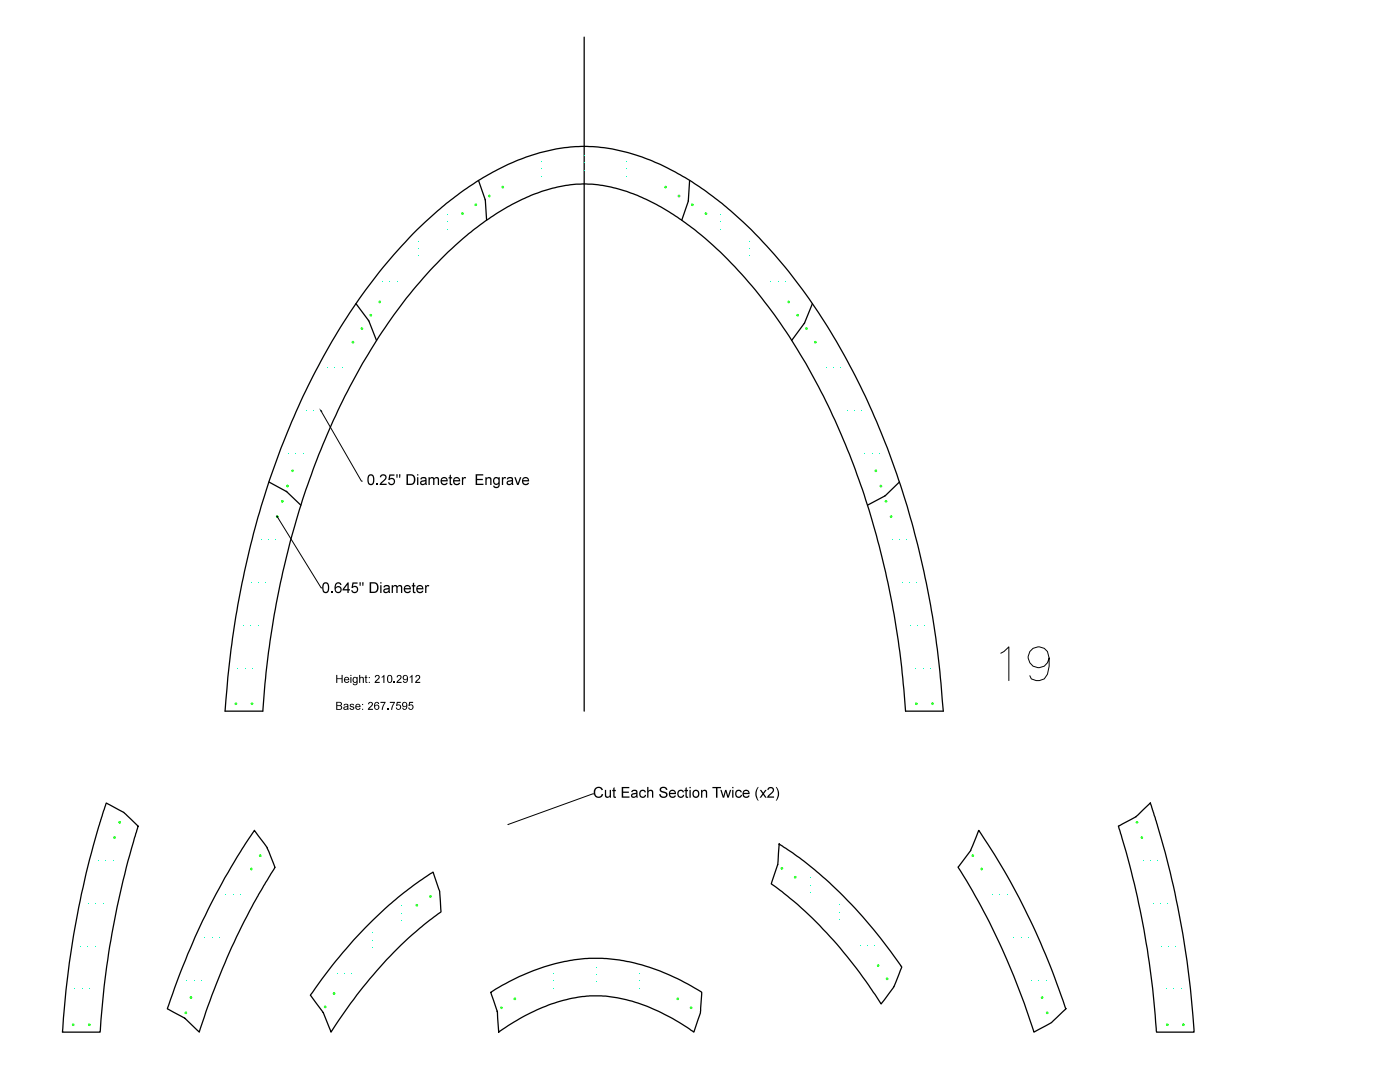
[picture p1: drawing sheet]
<svg xmlns="http://www.w3.org/2000/svg" width="279mm" height="216mm" viewBox="0 0 279 216" stroke-linecap="round" stroke-linejoin="round" font-family="sans-serif">
<path d="M199.7 130.3l.7-.3 .9-.9v6.7M209.4 131.3a2.1 2.1 0 0 1-2.9 1.8 2.1 2.1 0 0 1-.8-3.3 2.1 2.1 0 0 1 3.3 .2l.4 1.3v1.6l-.4 1.6a2.18 2.18 0 0 1-3.2 1l-.3-.7" fill="none" stroke="#000" stroke-width=".2"/>
<path d="M116.6 7.4v134.5M95.5 36l1.3 3.8M96.9 40l.2 3.9M116.6 29.2a40.9 40.9 0 0 0-22.1 7.5l-1.4 .9a86.2 86.2 0 0 0-21.4 22 152 152 0 0 0-23.1 55.6 181.6 181.6 0 0 0-3.7 26.7h7.6a162.4 162.4 0 0 1 17.8-65.7 97.9 97.9 0 0 1 23.3-29.6l.4-.3a42.4 42.4 0 0 1 18.5-9.2l2.5-.4h1.6M71 60.6l2.5 3.3M73.6 64.1l1.5 3.8M53.7 96.2l3.4 1.8M57.2 98.1l2.8 2.7M180.7 141.9h7.6" fill="none" stroke="#000" stroke-width=".25"/>
<g fill="none" stroke="#0f0" stroke-width=".2">
<circle cx="97.7" cy="39.1" r=".17"/>
<circle cx="100.3" cy="37.3" r=".17"/>
<circle cx="92.3" cy="42.6" r=".17"/>
<circle cx="95" cy="40.9" r=".17"/>
<circle cx="70.4" cy="68.3" r=".17"/>
<circle cx="72.2" cy="65.6" r=".17"/>
<circle cx="74" cy="62.9" r=".17"/>
<circle cx="75.8" cy="60.2" r=".17"/>
<circle cx="57.4" cy="97" r=".17"/>
<circle cx="58.4" cy="93.9" r=".17"/>
<circle cx="55.3" cy="103.1" r=".17"/>
<circle cx="56.3" cy="100" r=".17"/>
</g>
<path d="M116.6 29.2a41.1 41.1 0 0 1 21.1 6.8l2.3 1.6a86.2 86.2 0 0 1 21.5 22 152 152 0 0 1 23.1 55.6 181.6 181.6 0 0 1 3.7 26.7M116.6 36.7a34 34 0 0 1 18.2 6.4 77.8 77.8 0 0 1 20.4 20.6 141.6 141.6 0 0 1 20.8 47.3 177.9 177.9 0 0 1 4.7 30.9M137.6 36l-.2 4M137.4 40.1l-1.3 3.8M160.5 64.6l-2.5 3.3M162.1 60.6l-1.5 3.8M176.6 99l-3.5 1.8M179.5 96.2l-2.8 2.7" fill="none" stroke="#000" stroke-width=".25"/>
<g fill="none" stroke="#0f0" stroke-width=".2">
<circle cx="132.8" cy="37.3" r=".17"/>
<circle cx="135.5" cy="39.1" r=".17"/>
<circle cx="138.2" cy="40.9" r=".17"/>
<circle cx="140.9" cy="42.6" r=".17"/>
<circle cx="157.4" cy="60.2" r=".17"/>
<circle cx="159.2" cy="62.9" r=".17"/>
<circle cx="161" cy="65.6" r=".17"/>
<circle cx="162.7" cy="68.3" r=".17"/>
<circle cx="174.8" cy="93.9" r=".17"/>
<circle cx="175.8" cy="97" r=".17"/>
<circle cx="176.8" cy="100" r=".17"/>
<circle cx="177.8" cy="103.1" r=".17"/>
</g>
<g fill="none" stroke="#0f0" stroke-width=".2">
<circle cx="47.1" cy="140.4" r=".17"/>
<circle cx="50.3" cy="140.4" r=".17"/>
<circle cx="182.9" cy="140.4" r=".17"/>
<circle cx="186.1" cy="140.4" r=".17"/>
<circle cx="22.9" cy="167.1" r=".17"/>
<circle cx="23.9" cy="164.1" r=".17"/>
</g>
<path d="M96.8 39.8l.1 .2M137.4 40v.1M73.5 63.9l.1 .2M160.6 64.4l-.1 .2M57.1 98l.1 .1M176.7 98.9l-.1 .1" fill="none" stroke="#000" stroke-width=".25"/>
<g fill="none" stroke="#0f0" stroke-width=".2">
<circle cx="50.2" cy="173.4" r=".17"/>
<circle cx="51.9" cy="170.7" r=".17"/>
<circle cx="38.1" cy="199.1" r=".17"/>
<circle cx="14.6" cy="204.5" r=".17"/>
<circle cx="17.8" cy="204.5" r=".17"/>
<circle cx="37.1" cy="202.1" r=".17"/>
</g>
<path d="M21.2 160.2l3.6 1.9 2.8 2.7-.3 1.1a177.9 177.9 0 0 0-7.4 40.1l-7.5-.1a177.6 177.6 0 0 1 8.8-45.7z" fill="none" stroke="#000" stroke-width=".25"/>
<path d="M50.8 165.7l2.5 3.5 1.6 3.9-2.8 4.6a139.1 139.1 0 0 0-12.3 28.3l-3-2.9-3.4-1.8a139.8 139.8 0 0 1 17.4-35.6z" fill="none" stroke="#000" stroke-width=".25"/>
<g fill="none" stroke="#0f0" stroke-width=".2">
<circle cx="85.9" cy="178.9" r=".17"/>
<circle cx="66.7" cy="198.2" r=".17"/>
<circle cx="83.2" cy="180.6" r=".17"/>
<circle cx="64.9" cy="200.9" r=".17"/>
</g>
<path d="M72.9 185.2a68.4 68.4 0 0 1 13.3-11l.2-.2 1.4 3.9 .2 4.1a81.3 81.3 0 0 0-20.4 21.6l-1.5 2.4-1.6-3.9-2.6-3.5a102 102 0 0 1 11-13.4z" fill="none" stroke="#000" stroke-width=".25"/>
<g fill="none" stroke="#0f0" stroke-width=".2">
<circle cx="102.7" cy="199.3" r=".17"/>
<circle cx="100.1" cy="201.1" r=".17"/>
</g>
<g fill="none" stroke="#0f0" stroke-width=".2">
<circle cx="135.3" cy="199.3" r=".17"/>
<circle cx="137.9" cy="201.1" r=".17"/>
</g>
<path d="M97.9 198a39.9 39.9 0 0 1 20.4-6.8 37 37 0 0 1 18.9 5.1l2.8 1.7-.2 4.1-1.3 3.9-.5-.4a34.6 34.6 0 0 0-18.7-6.9 29.1 29.1 0 0 0-13.9 3.7l-2.9 1.6-3 2-.2-4.1z" fill="none" stroke="#000" stroke-width=".25"/>
<g fill="none" stroke="#0f0" stroke-width=".2">
<circle cx="156" cy="173.3" r=".17"/>
<circle cx="158.7" cy="175" r=".17"/>
<circle cx="175.3" cy="192.7" r=".17"/>
<circle cx="177" cy="195.3" r=".17"/>
</g>
<path d="M155.5 168.4l.9 .6a85.7 85.7 0 0 1 23.6 24l-1.6 3.8-2.6 3.5a86.1 86.1 0 0 0-21.3-23.6l-.6-.4 1.3-3.8z" fill="none" stroke="#000" stroke-width=".25"/>
<g fill="none" stroke="#0f0" stroke-width=".2">
<circle cx="194.1" cy="170.7" r=".17"/>
<circle cx="195.9" cy="173.4" r=".17"/>
<circle cx="208" cy="199.1" r=".17"/>
<circle cx="209" cy="202.1" r=".17"/>
</g>
<path d="M195.3 165.7a146 146 0 0 1 17.4 35.6l-2.9 2.8-3.5 1.9a141.2 141.2 0 0 0-15.1-33l2.5-3.3z" fill="none" stroke="#000" stroke-width=".25"/>
<g fill="none" stroke="#0f0" stroke-width=".2">
<circle cx="226.9" cy="164.1" r=".17"/>
<circle cx="227.9" cy="167.1" r=".17"/>
</g>
<g fill="none" stroke="#0f0" stroke-width=".2">
<circle cx="233" cy="204.5" r=".17"/>
<circle cx="236.2" cy="204.5" r=".17"/>
</g>
<path d="M223.2 164.8l3.5-1.8 2.9-2.8 1.2 3.7a185.3 185.3 0 0 1 7.5 42.1h-7.5a171.6 171.6 0 0 0-7.6-41.2z" fill="none" stroke="#000" stroke-width=".25"/>
<g fill="#000">
<path d="M75.1 96.5h.2v.3h-.2zM76 94.8a.71 .71 0 0 1 1.1 .2 .71 .71 0 0 1-.4 1l-.6 .5h1.1v.3h-1.4l.3-.6a1.47 1.47 0 0 0 .8-1.1l-.4-.2-.3 .1-.1 .3-.3-.1zM77.7 94.7h1v.2h-.8l-.1 .6a.7 .7 0 0 1 1 .3 .7 .7 0 0 1-.5 1 .7 .7 0 0 1-.8-.6h.2a.46 .46 0 0 0 .7 .2 .46 .46 0 0 0 .1-.7 .46 .46 0 0 0-.8 .1h-.2zM85.5 95.2h.3v.3a.49 .49 0 0 1 .4-.3 .49 .49 0 0 1 .5 .3l.4-.3a.45 .45 0 0 1 .5 .5v1.1h-.2v-1a.33 .33 0 0 0-.3-.4 .33 .33 0 0 0-.4 .3v1.1h-.3v-1a.36 .36 0 0 0-.4-.3 .36 .36 0 0 0-.2 .5v.8h-.3zM89.7 94.8l.3-.1v.5h.2v.3h-.2v.9l.3 .4a.38 .38 0 0 1-.4 0 .38 .38 0 0 1-.2-.5v-.8h-.2v-.3h.2zM92.2 95.2h.2v.2l.2-.2h.3l.1 .1-.1 .2a.34 .34 0 0 0-.4 0 .34 .34 0 0 0-.1 .4v.9h-.2zM94.9 94.6h1.5v.3h-1.2v.7h1.2v.2h-1.2v.7h1.3v.3h-1.6zM96.9 95.2h.2v.2a.52 .52 0 0 1 .7-.2 .52 .52 0 0 1 .3 .6v1h-.3v-1a.35 .35 0 0 0-.2-.4 .35 .35 0 0 0-.5 .3v1.1h-.2zM100.2 95.2h.2v.2l.1-.2h.4l.1 .1-.1 .2a.34 .34 0 0 0-.4 0 .34 .34 0 0 0-.1 .4v.9h-.2zM102.6 95.2h.3l.4 1.3 .5-1.3h.2l-.5 1.6h-.3zM66.1 118.1h.2v.2h-.2zM70.3 116.2h1.1v.3h-.8l-.2 .5a.7 .7 0 0 1 1 .4 .7 .7 0 0 1-.4 .9 .7 .7 0 0 1-.9-.5h.2a.46 .46 0 0 0 .7 .2 .46 .46 0 0 0 .1-.7 .46 .46 0 0 0-.7 .1l-.3-.1z"/>
<path d="M78.2 116.8h.2v.2a.49 .49 0 0 1 .5-.3 .49 .49 0 0 1 .4 .3l.5-.3a.45 .45 0 0 1 .5 .5v1.1h-.3v-.9a.33 .33 0 0 0-.2-.4 .33 .33 0 0 0-.4 .2l-.1 1.1h-.2v-1a.36 .36 0 0 0-.5-.3 .36 .36 0 0 0-.2 .5v.8h-.2zM82.4 116.4l.2-.2v.6h.3v.2h-.3v.9l.3 .4a.38 .38 0 0 1-.4 0 .38 .38 0 0 1-.1-.4v-.9h-.2v-.2h.2zM84.8 116.8h.3v.2l.1-.2 .3-.1 .2 .1-.1 .3a.34 .34 0 0 0-.4 0 .34 .34 0 0 0-.1 .4v.8h-.3zM67.1 134.7h.2v.6h.9v-.6h.2v1.6h-.2v-.8h-.9v.8h-.2zM71.7 134.7h.2v.5a.4 .4 0 0 1 .5-.1 .4 .4 0 0 1 .2 .4v.8h-.2v-.8a.27 .27 0 0 0-.3-.3 .27 .27 0 0 0-.2 .4v.7h-.2zM72.9 134.8l.2-.1v.4h.2v.2h-.2v.7l.2 .3a.29 .29 0 0 1-.3-.1 .29 .29 0 0 1-.1-.3v-.6h-.1zM74.9 134.8a.54 .54 0 0 1 .9 .2 .54 .54 0 0 1-.5 .8l-.2 .3h.7v.2h-1l.2-.5a.63 .63 0 0 0 .4-.9h-.3l-.1 .3-.2-.1zM76.2 135.1l.5-.4v1.6h-.2v-1.3l-.3 .3zM78.6 136.1h.2v.2h-.2zM79.3 134.8a.54 .54 0 0 1 .8 .2 .54 .54 0 0 1-.4 .8l-.3 .3h.7v.2h-1l.3-.5a.63 .63 0 0 0 .4-.9h-.3l-.1 .3-.2-.1zM81.8 135.1l.5-.4v1.6h-.2v-1.3l-.3 .3zM83 134.8a.54 .54 0 0 1 .8 .2 .54 .54 0 0 1-.4 .8l-.3 .3h.8v.2h-1.1l.3-.5a.63 .63 0 0 0 .4-.9h-.3l-.1 .3-.2-.1z"/>
<path d="M69.9 140.6l.1-.1a.47 .47 0 0 1 .7 .2l-.2 .1a.21 .21 0 0 0-.3-.2 .21 .21 0 0 0-.2 .2l.1 .1a.4 .4 0 0 1 .6 .2 .4 .4 0 0 1-.2 .5h-.6l-.2-.3 .3-.1a.25 .25 0 0 0 .2 .3 .25 .25 0 0 0 .2-.3 .42 .42 0 0 1-.5-.2 .42 .42 0 0 1 0-.4zM73.6 140.2a.54 .54 0 0 1 .8 .2 .54 .54 0 0 1-.4 .7l-.3 .3h.7v.2h-1l.2-.4a.64 .64 0 0 0 .5-1l-.4 .1v.3l-.2-.1zM75.9 140h1l-.5 1.6h-.2l.1-.4 .4-.9h-.8zM77.2 141.4h.3v.2h-.3zM77.8 140h1l-.5 1.6h-.2v-.4l.5-.9h-.8zM79.2 140h.8v.3h-.6l-.1 .3a.53 .53 0 0 1 .7 .4 .53 .53 0 0 1-.4 .6 .53 .53 0 0 1-.6-.4h.2a.33 .33 0 0 0 .5 .2 .33 .33 0 0 0 .1-.5 .33 .33 0 0 0-.6 0l-.2-.1zM81.7 140h.7v.3h-.5l-.1 .3a.53 .53 0 0 1 .7 .4 .53 .53 0 0 1-.4 .6 .53 .53 0 0 1-.6-.4h.2a.33 .33 0 0 0 .5 .2 .33 .33 0 0 0 0-.5 .33 .33 0 0 0-.5 0l-.2-.1zM118.8 157.2a.92 .92 0 0 1 1.5 .4l-.3 .1a.69 .69 0 0 0-.9-.4 .69 .69 0 0 0-.3 1 .65 .65 0 0 0 .6 .7 .65 .65 0 0 0 .7-.6l.3 .1a1.01 1.01 0 0 1-1.4 .6 1.01 1.01 0 0 1-.5-1.4zM120.7 157.6h.3v.9a.38 .38 0 0 0 .3 .5 .38 .38 0 0 0 .4-.6v-.8h.2v1.6h-.2v-.3a.52 .52 0 0 1-.7 .3 .52 .52 0 0 1-.3-.6zM122.4 157.2l.2-.1v.5h.3v.3h-.3v.9l.3 .4a.38 .38 0 0 1-.4 0 .38 .38 0 0 1-.1-.5v-.8h-.2v-.3h.2zM124.1 157h1.5v.3h-1.2v.7h1.1v.2h-1.1v.7h1.2v.3h-1.5zM127.8 157.8a.67 .67 0 0 1 1.1 .3h-.2a.47 .47 0 0 0-.7-.2 .47 .47 0 0 0-.2 .7 .44 .44 0 0 0 .5 .4 .44 .44 0 0 0 .4-.4h.2a.75 .75 0 0 1-1 .5 .75 .75 0 0 1-.3-1.1z"/>
<path d="M129.2 157h.2v.8a.53 .53 0 0 1 .6-.2 .53 .53 0 0 1 .4 .6v1h-.3v-1a.37 .37 0 0 0-.4-.4 .37 .37 0 0 0-.3 .5v.9h-.2zM131.8 157.1a.85 .85 0 0 1 1.4 .5h-.3a.45 .45 0 0 0-.5-.4 .45 .45 0 0 0-.4 .6h.1a.94 .94 0 0 1 1.1 .9 .88 .88 0 0 1-.9 .5 .88 .88 0 0 1-.7-.7h.2a.52 .52 0 0 0 .6 .5 .52 .52 0 0 0 .5-.6l-.2-.1a.93 .93 0 0 1-1-.9zM135.4 157.8a.67 .67 0 0 1 1.1 .3h-.2a.47 .47 0 0 0-.7-.2 .47 .47 0 0 0-.2 .7 .44 .44 0 0 0 .5 .4 .44 .44 0 0 0 .4-.4h.2a.75 .75 0 0 1-1 .5 .75 .75 0 0 1-.3-1.1zM136.8 157.2l.3-.1v.5h.2v.3h-.2v.9l.2 .4a.38 .38 0 0 1-.4 0 .38 .38 0 0 1-.1-.5v-.8h-.2v-.3h.2zM139.9 157.6h.3v.2a.52 .52 0 0 1 .6-.2 .52 .52 0 0 1 .3 .6v1h-.2v-1a.35 .35 0 0 0-.3-.4 .35 .35 0 0 0-.4 .3v1.1h-.3zM142.2 157h1.7v.3h-.7v1.9h-.3v-1.9h-.7zM143.7 157.6h.3l.4 1.2 .3-1.2h.3l.3 1.2 .4-1.2h.2l-.5 1.6h-.2l-.4-1.2-.3 1.2h-.3zM146.9 157.8a.67 .67 0 0 1 1.2 .3h-.3a.47 .47 0 0 0-.7-.2 .47 .47 0 0 0-.1 .7 .44 .44 0 0 0 .4 .4 .44 .44 0 0 0 .4-.4h.3a.75 .75 0 0 1-1.1 .5 .75 .75 0 0 1-.2-1.1zM151.2 157h.2l-.2 .3a2.4 2.4 0 0 0 .2 2.5h-.2a2.11 2.11 0 0 1 0-2.8zM151.6 157.6h.3l.4 .6 .4-.6h.3l-.5 .8 .5 .8h-.3l-.4-.6-.4 .6h-.3l.6-.8zM153.3 157.2a.7 .7 0 0 1 1.1 .2 .7 .7 0 0 1-.4 1l-.6 .5h1.1v.3h-1.4l.3-.6a1.47 1.47 0 0 0 .8-1.1l-.4-.2-.3 .1-.1 .3-.3-.1zM154.8 157h.2a2.11 2.11 0 0 1 0 2.8h-.2a2.44 2.44 0 0 0 0-2.8z"/>
<path d="M73.6 94.7a.77 .77 0 0 1 .9 .1 .77 .77 0 0 1 .2 .9 .76 .76 0 0 1-.2 .9 .76 .76 0 0 1-1 0 1.76 1.76 0 0 1 .1-1.9zM73.7 95a1.1 1.1 0 0 0 .3 1.6 1.05 1.05 0 0 0 .2-1.7z"/>
<path d="M79.1 94.6h.3l-.1 .8h-.1zM79.6 94.6h.3l-.1 .8h-.1z"/>
<path d="M81.1 94.6h.8a1.08 1.08 0 0 1 1 1.1 1.08 1.08 0 0 1-1 1.1h-.8zM81.4 94.9v1.6h.5a.82 .82 0 0 0 .7-.8 .82 .82 0 0 0-.7-.8z"/>
<path d="M83.2 94.6h.3v.3h-.3zM83.2 95.2h.3v1.6h-.3z"/>
<path d="M84 95.4a.68 .68 0 0 1 .9-.2 .68 .68 0 0 1 .2 .9l.1 .7h-.2l-.1-.2a.53 .53 0 0 1-.8 .2 .53 .53 0 0 1 0-.9l.8-.1a.39 .39 0 0 0-.4-.4 .39 .39 0 0 0-.4 .3l-.2-.1zM84.2 96.2h-.1a.4 .4 0 0 0 .5 .4 .4 .4 0 0 0 .3-.6z"/>
<path d="M88.1 95.4a.73 .73 0 0 1 .9-.1 .73 .73 0 0 1 .4 .8h-1.2a.49 .49 0 0 0 .3 .4 .49 .49 0 0 0 .6-.2l.2 .1a.8 .8 0 0 1-1.2 .2 .8 .8 0 0 1 0-1.2zM88.3 95.5l-.1 .3h.9l-.3-.3z"/>
<path d="M90.6 95.4a.73 .73 0 0 1 .9-.1 .73 .73 0 0 1 .3 .8h-1.1a.49 .49 0 0 0 .3 .4 .49 .49 0 0 0 .6-.2l.2 .1a.8 .8 0 0 1-1.2 .2 .8 .8 0 0 1 0-1.2zM90.8 95.5l-.1 .3h.9l-.3-.3z"/>
<path d="M98.6 95.4l.3-.2h.3l.3 .2v-.2h.2v1.4a.68 .68 0 0 1-.5 .8 .68 .68 0 0 1-.8-.5h.3a.45 .45 0 0 0 .6 .2 .45 .45 0 0 0 .2-.5 .74 .74 0 0 1-1-.2 .74 .74 0 0 1 .1-1zM98.8 95.6a.5 .5 0 0 0-.1 .7 .5 .5 0 0 0 .7 0 .5 .5 0 0 0 0-.7 .5 .5 0 0 0-.6 0z"/>
<path d="M101.2 95.4a.68 .68 0 0 1 .9-.2 .68 .68 0 0 1 .3 .9l.1 .7h-.3l-.1-.2a.53 .53 0 0 1-.8 .2 .53 .53 0 0 1 .1-.9l.7-.1a.39 .39 0 0 0-.3-.4 .39 .39 0 0 0-.4 .3l-.3-.1zM101.4 96.2a.4 .4 0 0 0 .5 .4 .4 .4 0 0 0 .2-.6z"/>
<path d="M104.4 95.4a.73 .73 0 0 1 .8-.1 .73 .73 0 0 1 .4 .8h-1.2a.49 .49 0 0 0 .4 .4 .49 .49 0 0 0 .5-.2l.3 .1a.8 .8 0 0 1-1.2 .2 .8 .8 0 0 1 0-1.2zM104.6 95.5l-.2 .3h.9l-.2-.3z"/>
<path d="M64.6 116.3a.77 .77 0 0 1 .9 .1 .77 .77 0 0 1 .2 .9 .76 .76 0 0 1-.2 .9 .76 .76 0 0 1-1 0 1.76 1.76 0 0 1 .1-1.9zM64.7 116.6a1.1 1.1 0 0 0 .3 1.5 1.05 1.05 0 0 0 .2-1.6z"/>
<path d="M67 116.4a.65 .65 0 0 1 .7-.2 .65 .65 0 0 1 .5 .5h-.3a.46 .46 0 0 0-.6-.2 .46 .46 0 0 0-.3 .5v.2a.69 .69 0 0 1 1.1 .1 .69 .69 0 0 1-.3 1 .69 .69 0 0 1-1-.4v-1zM67 117.6a.5 .5 0 0 0 1 0 .5 .5 0 0 0-1 0z"/>
<path d="M69.4 116.2h.2v1.4h.2v.2h-.2v.5h-.3v-.5h-.9v-.2zM69.3 116.7l-.6 .9h.6z"/>
<path d="M71.7 116.2h.3l-.1 .7h-.1zM72.3 116.2h.2v.7h-.1z"/>
<path d="M73.8 116.2h.7a1.08 1.08 0 0 1 1 1 1.08 1.08 0 0 1-1 1.1h-.7zM74.1 116.4v1.7h.4a.82 .82 0 0 0 .8-.9 .82 .82 0 0 0-.8-.8z"/>
<path d="M75.9 116.2h.2v.2h-.2zM75.9 116.8h.2v1.5h-.2z"/>
<path d="M76.6 116.9a.68 .68 0 0 1 .9-.1 .68 .68 0 0 1 .3 .8l.1 .7h-.3l-.1-.2a.53 .53 0 0 1-.8 .2 .53 .53 0 0 1 0-.8l.8-.2a.39 .39 0 0 0-.3-.4 .39 .39 0 0 0-.4 .3h-.3zM76.8 117.7v.1a.4 .4 0 0 0 .5 .3 .4 .4 0 0 0 .2-.5z"/>
<path d="M80.8 116.9a.73 .73 0 0 1 .8-.1 .73 .73 0 0 1 .4 .8h-1.2a.5 .5 0 0 0 .4 .5 .5 .5 0 0 0 .6-.2h.2a.8 .8 0 0 1-1.2 .3 .8 .8 0 0 1 0-1.3zM81 117.1l-.2 .3h1l-.3-.4z"/>
<path d="M83.3 116.9a.73 .73 0 0 1 .8-.1 .73 .73 0 0 1 .4 .8h-1.2a.5 .5 0 0 0 .4 .5 .5 .5 0 0 0 .5-.2h.3a.8 .8 0 0 1-1.2 .3 .8 .8 0 0 1 0-1.3zM83.5 117.1l-.2 .3h1l-.3-.4z"/>
<path d="M68.8 135.2a.55 .55 0 0 1 .6-.1 .55 .55 0 0 1 .3 .6h-.8a.33 .33 0 0 0 .2 .4 .33 .33 0 0 0 .4-.2h.2a.59 .59 0 0 1-.9 .2 .59 .59 0 0 1 0-.9zM69 135.3l-.1 .3h.6l-.2-.4z"/>
<path d="M69.9 134.7h.2v.2h-.2zM69.9 135.1h.2v1.2h-.2z"/>
<path d="M70.5 135.2l.2-.1 .5 .1v-.1h.2v1a.51 .51 0 0 1-.4 .6 .51 .51 0 0 1-.6-.3h.2a.31 .31 0 0 0 .4 .1 .31 .31 0 0 0 .2-.4 .58 .58 0 0 1-.8-.1 .58 .58 0 0 1 .1-.8zM70.7 135.3l-.1 .6 .1 .2a.42 .42 0 0 0 .5-.4 .42 .42 0 0 0-.5-.5z"/>
<path d="M73.6 135.1h.2v.2h-.2zM73.6 136.1h.2v.2h-.2z"/>
<path d="M77.5 134.8a.63 .63 0 0 1 .7 .1 .63 .63 0 0 1 .1 .7 .56 .56 0 0 1-.6 .7 .56 .56 0 0 1-.5-.8zM77.5 135a.84 .84 0 0 0 .3 1.1 .78 .78 0 0 0 0-1.3z"/>
<path d="M80.5 134.8a.62 .62 0 0 1 .8 .1 .62 .62 0 0 1 .1 .7 .52 .52 0 0 1-.4 .6 .52 .52 0 0 1-.6-.4h.2a.35 .35 0 0 0 .5 .2 .35 .35 0 0 0 .1-.5 .5 .5 0 0 1-.7 .1 .5 .5 0 0 1 0-.8zM80.5 135.2a.35 .35 0 0 0 .7 0 .35 .35 0 0 0-.7 0z"/>
<path d="M67.1 140h.6a.41 .41 0 0 1 .5 .3 .41 .41 0 0 1-.2 .5 .45 .45 0 0 1 .3 .6 .45 .45 0 0 1-.6 .2h-.6zM67.3 140.2v.5h.4a.28 .28 0 0 0 .3-.3 .28 .28 0 0 0-.4-.2zM67.3 140.9v.6l.7-.1a.31 .31 0 0 0 0-.4 .31 .31 0 0 0-.3-.1z"/>
<path d="M68.6 140.6l.2-.1a.5 .5 0 0 1 .6 0 .5 .5 0 0 1 .1 .6l.1 .5-.3-.1a.41 .41 0 0 1-.6 .1 .41 .41 0 0 1 0-.6l.6-.1a.28 .28 0 0 0-.2-.3 .28 .28 0 0 0-.3 .2h-.3zM68.8 141.2h-.1a.3 .3 0 0 0 .4 .3 .3 .3 0 0 0 .2-.4z"/>
<path d="M71 140.6a.54 .54 0 0 1 .7-.1 .54 .54 0 0 1 .3 .6h-.9a.33 .33 0 0 0 .2 .4 .33 .33 0 0 0 .4-.2h.3a.59 .59 0 0 1-.9 .2 .59 .59 0 0 1-.1-.9zM71.2 140.7l-.1 .2h.6l-.1-.3z"/>
<path d="M72.3 140.5h.2v.2h-.2zM72.3 141.4h.2v.2h-.2z"/>
<path d="M74.8 140.2l.6-.1 .3 .4h-.2a.3 .3 0 0 0-.4-.3 .3 .3 0 0 0-.2 .4v.2a.5 .5 0 0 1 .7 .1 .5 .5 0 0 1-.2 .7 .5 .5 0 0 1-.7-.3v-.7zM74.9 141.1a.35 .35 0 0 0 .7 0 .35 .35 0 0 0-.7 0z"/>
<path d="M80.4 140.2a.62 .62 0 0 1 .7 0 .62 .62 0 0 1 .2 .8 .52 .52 0 0 1-.4 .6 .52 .52 0 0 1-.6-.4h.2a.34 .34 0 0 0 .5 .2 .34 .34 0 0 0 .1-.5 .5 .5 0 0 1-.8 0 .5 .5 0 0 1 .1-.7zM80.4 140.6a.35 .35 0 0 0 .7 0 .35 .35 0 0 0-.7 0z"/>
<path d="M126.1 157.8a.68 .68 0 0 1 .9-.2 .68 .68 0 0 1 .2 .9l.1 .7h-.2l-.1-.2a.53 .53 0 0 1-.8 .2 .53 .53 0 0 1 0-.9l.8-.1a.38 .38 0 0 0-.4-.4 .38 .38 0 0 0-.4 .3l-.2-.1zM126.3 158.6h-.1a.4 .4 0 0 0 .5 .4 .4 .4 0 0 0 .3-.6z"/>
<path d="M133.7 157.8a.72 .72 0 0 1 .9-.1 .72 .72 0 0 1 .3 .8h-1.2a.49 .49 0 0 0 .4 .4 .49 .49 0 0 0 .6-.2l.2 .1a.8 .8 0 0 1-1.2 .2 .8 .8 0 0 1 0-1.2zM133.9 157.9l-.2 .3h1l-.3-.3z"/>
<path d="M137.6 157h.3v.3h-.3zM137.6 157.6h.3v1.6h-.3z"/>
<path d="M138.4 157.7a.76 .76 0 0 1 1.2 .7 .76 .76 0 0 1-1.2 .6l-.2-.6zM138.6 158a.51 .51 0 0 0-.1 .7 .51 .51 0 0 0 .8 0 .52 .52 0 0 0-.1-.7 .52 .52 0 0 0-.6 0z"/>
<path d="M146.1 157h.3v.3h-.3zM146.1 157.6h.3v1.6h-.3z"/>
<path d="M148.4 157.8a.72 .72 0 0 1 .8-.1 .72 .72 0 0 1 .4 .8h-1.2a.49 .49 0 0 0 .4 .4 .49 .49 0 0 0 .6-.2l.2 .1a.8 .8 0 0 1-1.2 .2 .8 .8 0 0 1 0-1.2zM148.6 157.9l-.2 .3h1l-.3-.3z"/>
</g>
<path d="M64.1 82l8 14h.2M55.4 103.2l8.7 14.1h.2M118.5 158.4l-17.1 6.1" fill="none" stroke="#000" stroke-width=".2"/>
</svg>
